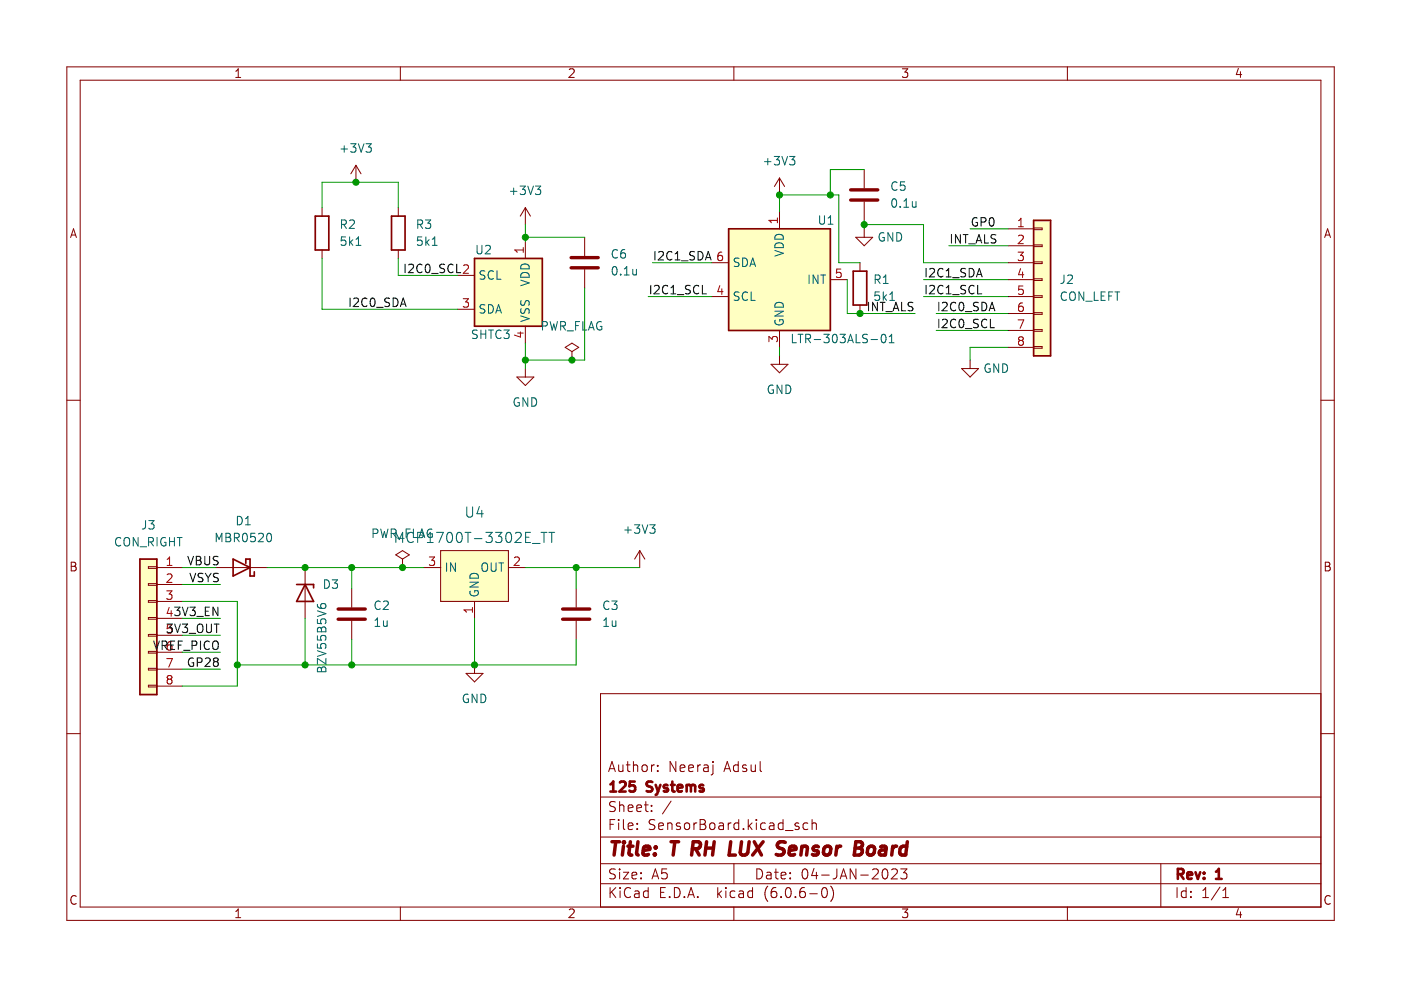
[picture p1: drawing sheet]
<svg xmlns="http://www.w3.org/2000/svg" width="210mm" height="148mm" viewBox="0 0 210 148" stroke-linecap="round" stroke-linejoin="round" font-family="sans-serif">
<path d="M0 0h210v148h-210z" fill-rule="evenodd" fill="#fff" stroke="#fff" stroke-width=".15"/>
<g fill="none" stroke="#840000" stroke-width=".15">
<path d="M10 10h190v128h-190zM12 12h186v124h-186zM35.3 11.6h.8M35.3 10.7l.4-.4v1.3M60 10v2M85.3 10.4l.2-.1h.3l.2 .1 .1 .3-.8 .9h.8M110 10v2M135.3 10.3h.8l-.5 .5 .4 .1v.6l-.2 .1h-.4l-.1-.1M160 10v2M185.6 10.3l-.3 .9h.8M185.9 10.7v.9M10.6 35.6l.4-1.3 .5 1.3"/>
<path d="M10.7 35.2h.6M48.3 31.1v1.3M48.3 37.5v1.3M53.4 24.8l-.8 1.3M53.4 24.8v2.5M53.4 24.8l.7 1.3M59.7 31.1v1.3M59.7 37.5v1.3M78.7 31.1v2.6M78.7 36.2v2.6M78.7 31.1l-.7 1.3M78.7 31.1l.8 1.3"/>
<path d="M87.6 35.6v2.8M106.7 39.4h2.5M116.8 26.7l-.7 1.3M116.8 26.7v2.5M116.8 31.8v2.5M116.8 26.7l.8 1.3M128.3 35.6h2.5l-1.3 1.3zM128.9 39.4v1.3M129.5 25.4v2.8M129.5 30.2v2.8M129.5 34.3v1.3M151.1 39.4h3.8"/>
<path d="M151.1 34.3h3.8M151.1 36.9h3.8M154.9 34.2h1.3v.2h-1.3zM154.9 36.7h1.3v.3h-1.3zM154.9 39.3h1.3v.2h-1.3zM198.6 35.6l.4-1.3 .4 1.3M198.7 35.2h.6M68.6 41.3h2.5M68.6 46.4h2.5M77.5 56.5h2.5l-1.3 1.3zM78.7 48.9v2.6M78.7 55.3v1.2"/>
<path d="M84.7 52.1l1-.6 1 .6-1 .6zM85.7 54h.1M85.7 52.7v1.3M87.6 40.4v2.8M106.7 44.5h2.5M115.6 54.6h2.5l-1.3 1.3zM116.8 49.6v2.5M116.8 53.4v1.2M124.5 41.9h2.5M128.9 45.7v1.3M144.1 55.3h2.6l-1.3 1.2zM145.4 54v1.3"/>
<path d="M151.1 44.5h3.8M151.1 41.9h3.8M151.1 47h3.8M151.1 49.6h3.8M151.1 52.1h3.8M154.9 41.8h1.3v.3h-1.3zM154.9 44.3h1.3v.3h-1.3zM154.9 46.9h1.3v.2h-1.3zM154.9 49.4h1.3v.3h-1.3zM154.9 52h1.3v.2h-1.3zM10 60h2M198 60h2"/>
<path d="M10.7 84.3h.4l.2 .1 .1 .3-.3 .2a.35 .35 0 0 1 .3 .3 .35 .35 0 0 1-.2 .4h-.5zM10.7 84.9h.4M22.2 85h1.3v.2h-1.3zM22.2 87.5h1.3v.3h-1.3zM22.2 90.1h1.3v.2h-1.3zM22.2 92.6h1.3v.3h-1.3zM22.2 95.1h1.3v.3h-1.3zM22.2 97.7h1.3v.2h-1.3zM23.5 85.1h3.8M23.5 87.6h3.8M23.5 90.2h3.8M23.5 92.7h3.8"/>
<path d="M23.5 95.3h3.8M23.5 97.8h3.8M32.4 85.1h7.6M45.7 85.1v7.6M52.7 88.3v2.8M52.7 93.1v2.8M59.3 83.2l1-.6 1.1 .6-1.1 .6zM60.3 85.1h.1M60.3 83.8v1.3M63.5 85.1h2.6M66.1 82.6h10.1v7.6h-10.1zM71.1 90.2v2.5"/>
<path d="M71.1 99.7v1.3M76.2 85.1h2.5M86.4 88.3v2.8M86.4 93.1v2.8M95.9 82.6l-.8 1.2M95.9 82.6v2.5M95.9 82.6l.8 1.2M198.7 84.3h.4l.2 .1v.3l-.2 .2a.35 .35 0 0 1 .3 .3 .35 .35 0 0 1-.2 .4h-.5zM198.7 84.9h.4M10 110h2M22.2 100.2h1.3v.3h-1.3zM22.2 102.8h1.3v.2h-1.3z"/>
<path d="M23.5 100.3h3.8M23.5 102.9h3.8M69.9 101h2.5l-1.3 1.2zM90 119.5h108M91.2 115.7l.5-1.5 .5 1.5M91.4 115.3h.7M92.7 114.7l.1 .9a.41 .41 0 0 0 .6 0M93.4 114.7v1M93.9 114.7h.5M94.1 114.2v1.3l.1 .1 .2 .1M94.9 114.8a.37 .37 0 0 1 .7 .1v.8M94.9 114.2v1.5"/>
<path d="M96.3 114.8a.41 .41 0 0 1 .4-.1 .41 .41 0 0 1 .3 .3v.4a.41 .41 0 0 1-.4 .3 .41 .41 0 0 1-.4-.3zM97.7 114.7v1M98.1 114.7l-.3 .1-.1 .2M98.6 115.6v.1M98.6 114.8v.1M101.3 114.2v1.5l-.9-1.5v1.5M101.9 115.2l.8-.1-.1-.3-.4-.1-.3 .2 .1 .7h.6M103.2 115.2l.7-.1v-.3l-.5-.1-.2 .2 .1 .7h.6M104.6 114.7v1M105 114.7l-.3 .1-.1 .2M105.5 114.8h.6l.1 .9M106.2 115.1h-.5a.29 .29 0 0 0-.3 .3 .29 .29 0 0 0 .3 .3l.5-.1"/>
<path d="M106.9 114.2v.1M106.9 114.7v1.3l-.3 .2M108.5 115.7l.5-1.5 .5 1.5M108.7 115.3h.7M110.7 114.8l-.5-.1-.3 .3v.4l.2 .2h.6M110.7 114.2v1.5M111.9 114.8l-.4-.1-.2 .2 .1 .2 .5 .2v.3h-.6M112.6 114.7l.1 .9a.41 .41 0 0 0 .5 0M113.2 114.7v1M113.9 114.2v1.3l.3 .2M198 104h-108v32M198 110h2"/>
<path d="M11.4 134.4a.52 .52 0 0 0-.6 0 .52 .52 0 0 0-.2 .6 .49 .49 0 0 0 .3 .5 .49 .49 0 0 0 .5 0M35.3 136.7l.4-.4v1.3M35.3 137.6h.8M60 136v2M85.3 136.4l.2-.1h.3l.2 .1 .1 .3-.8 .9h.8M90 132.5h108M90 129.5h108M90 125.5h108M91.4 133.1v1.5M91.4 123.6h.5M91.7 133.7l.6 .9M92.2 122.9h-.8v1.5"/>
<path d="M92.2 130.4l-.5-.1-.3 .1v.3a.71 .71 0 0 0 .7 .4l.1 .3-.1 .3h-.7M92.2 120.3l-.5-.1-.3 .1v.3a.71 .71 0 0 0 .7 .5l.1 .2-.1 .3h-.7M92.3 133.1l-.9 .8M92.7 122.9v.1M92.7 123.4v1M92.9 120.2v1.5M92.9 130.3v.1M92.9 130.8v1M92.9 120.8a.37 .37 0 0 1 .6 .1v.8M92.9 133.1v.1M92.9 133.6v1M93.4 130.8h.8l-.8 1h.8"/>
<path d="M93.4 122.9v1.3l.3 .2M94.2 121.2l.7-.1-.1-.3-.4-.1-.2 .2v.7h.6M94.2 123.9l.7-.2-.1-.2-.4-.1-.2 .2v.7h.6M94.5 133.2a.6 .6 0 0 0-.7 0 .6 .6 0 0 0-.2 .7 .56 .56 0 0 0 .3 .6 .56 .56 0 0 0 .6-.1M94.7 131.3l.7-.2v-.2l-.5-.1-.2 .2 .1 .7h.6M95.2 133.7h.5l.1 .9M95.4 121.2l.8-.1-.1-.3-.4-.1-.3 .2 .1 .7h.6M95.5 124.2v.2M95.5 123.5v.1M95.8 133.9l-.5 .1a.29 .29 0 0 0-.2 .3 .29 .29 0 0 0 .2 .3l.5-.1M96.1 131.6v.2M96.1 130.9v.1"/>
<path d="M96.6 120.7h.6M96.8 120.2v1.3l.1 .1 .3 .1M97.2 133.7l-.5-.1-.3 .3v.4l.2 .2h.6M97.2 133.1v1.5M97.7 121.6v.1M97.7 120.8v.1M97.7 131.8l.5-1.5 .5 1.5M97.9 131.4h.7M98.2 123l-.6-.1-.2 .1-.1 .3a.71 .71 0 0 0 .7 .4l.2 .3-.2 .3h-.7M98.7 123.9l.7-.2v-.2l-.5-.1-.2 .2 .1 .7h.6M99 133.8h.5M99.7 133.1h-.7v1.5h.7"/>
<path d="M99.9 130.3h-.7v.7l.2-.1h.5l.1 .2-.1 .5-.2 .2h-.3l-.2-.2M100.1 123.5a.37 .37 0 0 1 .6 .1v.8M100.1 123.4v1M100.4 134.4v.2M100.6 120.1l-1.3 2M101.1 133.1a.76 .76 0 0 1 .9 .7 .76 .76 0 0 1-.9 .8zM101.9 123.5l-.3-.1-.2 .2v.2l.5 .2v.3h-.5M102.6 134.4v.2M102.7 123.5a.41 .41 0 0 1 .4-.1 .41 .41 0 0 1 .3 .3v.4a.41 .41 0 0 1-.4 .3 .41 .41 0 0 1-.4-.3zM103.1 134.6l.5-1.5 .5 1.5M103.2 134.2h.7M104 123.4v1"/>
<path d="M104.4 123.4l-.2 .1-.2 .2M104.6 134.4v.2M104.9 122.9h.5l.3 .1v.3l-.3 .3a.4 .4 0 0 1 .4 .4 .4 .4 0 0 1-.3 .4h-.6zM104.9 123.6h.5M106.4 123.5a.41 .41 0 0 1 .4-.1 .41 .41 0 0 1 .4 .3v.4a.41 .41 0 0 1-.4 .3 .41 .41 0 0 1-.4-.3zM107.6 133.1v1.5M107.7 134l.5 .6M107.8 123.5h.6v.9M108.2 133.6l-.6 .6M108.4 123.7l-.5 .1a.29 .29 0 0 0-.2 .3 .29 .29 0 0 0 .2 .3l.5-.1M108.8 133.1v.1M108.8 133.6v1"/>
<path d="M109.2 123.4v1M109.6 123.4l-.3 .1-.1 .2M110 136v2M110 129.5v3M110.2 133.7l-.5-.1-.3 .3v.4l.2 .2h.6M110.7 123.5l-.4-.1-.3 .3v.4l.2 .2h.5M110.7 122.9v1.5M110.8 133.7h.6v.9M111.4 133.9l-.5 .1a.29 .29 0 0 0-.2 .3 .29 .29 0 0 0 .2 .3l.5-.1M111.4 124.2v.2M112.2 122.9v1.5M112.3 123.8l.4 .6"/>
<path d="M112.7 123.4l-.5 .6M112.8 133.7l-.4-.1-.3 .3v.4l.1 .2h.6M112.8 133.1v1.5M113.4 122.9v.1M113.4 123.4v1M113.4 130.3a.76 .76 0 0 1 .9 .7 .76 .76 0 0 1-.9 .8zM114.7 123.5l-.4-.1-.3 .3v.4l.2 .2h.5M114.9 130.9h.6l.1 .9M115.1 132.9a1.72 1.72 0 0 0 0 2.3M115.4 123.5h.5l.1 .9M115.6 131.1l-.5 .1a.29 .29 0 0 0-.2 .3 .29 .29 0 0 0 .2 .3l.5-.1M116 123.7l-.5 .1a.29 .29 0 0 0-.2 .3 .29 .29 0 0 0 .2 .3l.5-.1"/>
<path d="M116.1 130.8h.6M116.3 130.3v1.3l.1 .1 .3 .1M116.3 133.1a.59 .59 0 0 0-.7 .6v.6l.1 .2 .5 .1 .2-.2v-.5l-.1-.2h-.4l-.3 .2M117.1 131.3l.7-.2-.1-.2-.4-.1-.2 .2 .1 .7h.5M117.1 134.4v.2M117.4 123.5l-.5-.1-.2 .3v.4l.1 .2h.6M117.4 122.9v1.5M117.7 124.5h1.2M117.9 133.2l.3-.1a.94 .94 0 0 1 0 1.5h-.1a.91 .91 0 0 1-.2-1.4zM118.4 131.6v.2M118.4 130.9v.1M119.2 134.4v.2"/>
<path d="M119.7 123.5l-.3-.1-.2 .2v.2l.5 .2v.3h-.5M120.4 130.4l.3-.1a.94 .94 0 0 1 0 1.5h-.1a.91 .91 0 0 1-.2-1.4zM120.6 133.1a.59 .59 0 0 0-.7 .6v.6l.1 .2 .4 .1 .3-.2v-.5l-.1-.2h-.4l-.3 .2M121.1 123.5l-.4-.1-.3 .3v.4l.1 .2h.6M121.4 134h1.1M121.7 123.5a.37 .37 0 0 1 .7 .1v.8M121.7 122.9v1.5M122 130.2l-.3 1.1h.9M122.4 130.8v1M123.2 131.2h1.1M123.3 133.2l.4-.1a.94 .94 0 0 1 0 1.5h-.2a.91 .91 0 0 1-.2-1.4zM124.5 132.9a1.72 1.72 0 0 1 0 2.3"/>
<path d="M125.4 130.3v1.1a.48 .48 0 0 1-.5 .4M125.9 131.8l.5-1.5 .5 1.5M126.1 131.4h.7M128.3 130.3v1.5l-.9-1.5v1.5M129 131.2h1.2M130.8 130.4l.2-.1 .5 .1a.41 .41 0 0 1 .1 .5l-.9 .9h1M132.4 130.4l.3-.1a.94 .94 0 0 1 0 1.5h-.1a.91 .91 0 0 1-.2-1.4zM133.7 130.4l.2-.1 .5 .1a.41 .41 0 0 1 0 .5l-.8 .9h.9M135 130.3h.9l-.5 .6a.41 .41 0 0 1 .5 .2v.4l-.1 .2-.6 .1-.2-.2M135.3 136.3h.8l-.5 .5 .4 .1v.6l-.2 .1h-.4l-.1-.1M160 136v2M174 129.5v6.5"/>
<path d="M176.4 133.1v1.5M177.8 133.7l-.4-.1-.3 .3v.4l.1 .2h.6M177.8 133.1v1.5M178.5 134.4v.2M178.5 133.7v.1M180.3 134.6h.8M180.3 133.5l.4-.4v1.5M182.9 133l-1.3 1.9M183.3 134.6h.8M183.3 133.5l.4-.4v1.5M185.6 136.2l-.3 1h.8M185.9 136.7v.9"/>
<path d="M199.4 134.4a.52 .52 0 0 0-.6 0 .52 .52 0 0 0-.2 .6 .49 .49 0 0 0 .2 .5 .49 .49 0 0 0 .6 0"/>
</g>
<g fill="none" stroke="#840000" stroke-width=".39">
<path d="M91.5 118.7h.9M91.5 117.6l.4-.4v1.5M92.9 117.3l.2-.1 .5 .1a.41 .41 0 0 1 .1 .5l-.8 .9h.9M95.1 117.2h-.7v.7l.2-.1h.5l.1 .3-.1 .5-.2 .1h-.3l-.2-.1M97.8 117.3l-.6-.1-.2 .1-.1 .3a.71 .71 0 0 0 .7 .5l.2 .2-.2 .3h-.7M98.3 117.7l.3 1M98.6 118.7l-.1 .4-.2 .1M99 117.7l-.4 1M100.1 117.8l-.4-.1-.2 .2 .1 .2 .5 .2v.3h-.6M100.6 117.7h.5M100.8 117.2v1.3v.1l.3 .1M101.6 118.2l.7-.1-.1-.3-.4-.1-.2 .2v.7h.6"/>
<path d="M102.9 117.8a.37 .37 0 0 1 .7 .1M102.9 117.7v1M103.6 117.9l.2-.2 .3 .1 .1 .9M103.6 117.9v.8M105.4 117.8l-.3-.1-.3 .2 .1 .2 .5 .2v.3h-.6M176.6 131.1h.5a.41 .41 0 0 0 .3-.4 .41 .41 0 0 0-.3-.4h-.5v1.5M176.9 131.1l.5 .7M178 131.3l.7-.2-.1-.2-.4-.1-.2 .2 .1 .7h.5M179.2 130.8l.4 1 .3-1M180.5 131.6v.2M180.5 130.9v.1M182.3 131.8h.8"/>
<path d="M182.3 130.7l.4-.4v1.5"/>
</g>
<g fill="none" stroke="#840000" stroke-width=".52">
<path d="M91.7 126.2h1.2M92.3 126.2l-.3 2M93.5 126.9l-.2 1.3M93.5 126.2v.2M93.5 126.2l-.1 .1 .1 .1M93.5 126.2l.1 .1-.1 .1M94.1 126.9h.8M94.5 126.2l-.2 1.7v.2l.4 .1M95.6 126.2l-.2 1.7 .3 .3M96.4 127.6l1-.2-.1-.4-.5-.1-.3 .3-.1 .7v.2l.2 .1 .6-.1M98.2 128v.1l-.1 .1M98.2 128l-.1 .1v.1"/>
<path d="M98.2 128l-.1 .2M98.3 127v.2M98.3 127l.1 .1-.1 .1M98.3 127l-.1 .1 .1 .1M100.6 126.2h1.1M101.2 126.2l-.3 2M103.8 127.3h.7a.55 .55 0 0 0 .5-.5 .55 .55 0 0 0-.3-.6h-.8l-.2 2M104.3 127.3l.5 .9M105.8 127.2h1.1M105.9 126.2l-.2 2M107.1 126.2l-.3 2M109.5 126.2l-.2 2h.9"/>
<path d="M111.2 126.2l-.3 1.6 .2 .3a.66 .66 0 0 0 1-.3l.2-1.6M113.1 126.2l1 2M114.4 126.2l-1.6 2M117.7 126.3a.85 .85 0 0 0-1.1 .1 .45 .45 0 0 0 .2 .8l.4 .1a.49 .49 0 0 1 .3 .5 .49 .49 0 0 1-.4 .4l-.8-.1M118.3 127.6l1-.2-.1-.4-.1-.1-.6 .1-.2 .9 .2 .3 .6-.1M120.2 127.1a.49 .49 0 0 1 .8 .1l-.1 1M120.2 126.9l-.2 1.3M122.7 127a.49 .49 0 0 0-.8 .3v.2l.5 .1 .3 .2-.2 .3-.2 .1-.5-.1M123.6 127.1a.52 .52 0 0 1 .5-.2 .52 .52 0 0 1 .4 .4v.5a.55 .55 0 0 1-.6 .4 .55 .55 0 0 1-.5-.4zM125.4 126.9l-.1 1.3M126 126.9a.59 .59 0 0 0-.6 .4M128.2 127.2h.6"/>
<path d="M128.3 126.2h.7a.49 .49 0 0 1 .3 .5 .49 .49 0 0 1-.5 .5l.3 .1a.58 .58 0 0 1-.3 .9h-.8zM130.2 127.1a.52 .52 0 0 1 .5-.2 .52 .52 0 0 1 .4 .4l-.1 .5a.55 .55 0 0 1-.5 .4 .55 .55 0 0 1-.5-.4zM132 127l.2-.1 .6 .1v.2l-.1 1M132.8 127.4l-.7 .1a.4 .4 0 0 0-.3 .3 .4 .4 0 0 0 .2 .4l.7-.1M133.8 126.9l-.1 1.3M134.4 126.9a.59 .59 0 0 0-.6 .4M135.9 127a.66 .66 0 0 0-1 .3l-.1 .5 .2 .3 .2 .1 .6-.1M136 126.2l-.2 2"/>
</g>
<path d="M47.3 32.4h2v5.1h-2zM58.7 32.4h2v5.1h-2zM71.1 38.8h10.2v10.1h-10.2zM109.2 34.3h15.3v15.3h-15.3zM154.9 33h2.6v20.4h-2.6zM127.9 40.7h2v5h-2zM21 83.8h2.5v20.4h-2.5zM34.9 83.8l2.6 1.3-2.6 1.3zM36.8 84.5v-.7h.7v2.6h.6v-.7M44.5 87.6h2.5v.6M45.7 87.6l1.3 2.6h-2.5z" fill="none" stroke="#840000" stroke-width=".25"/>
<g fill="none" stroke="#006464" stroke-width=".15">
<path d="M51.1 22.3h1M51.2 33.6h.6l.1-.2v-.3l-.2-.1h-.5v1.3M51.5 33.6l.4 .7M51.6 21.9v.9M51.8 35.5h-.6l-.1 .6 .2-.1 .4 .1 .2 .1-.1 .5-.2 .1-.5-.1M52.4 33.1l.5-.1 .2 .1v.2l-.8 1h.8M52.4 35.5v1.3M52.5 36.3l.4 .5M52.6 21.6h.8l-.5 .4 .4 .2v.5l-.2 .1h-.4l-.1-.1M52.9 35.9l-.5 .5M53.4 36.8h.7M53.4 35.9l.3-.4v1.3"/>
<path d="M53.7 21.6l.4 1.2 .5-1.2M54.9 21.6h.7l-.4 .4 .4 .2v.5l-.2 .1h-.4l-.1-.1M62.6 33.6h.6l.1-.2v-.3l-.2-.1h-.5v1.3M62.9 33.6l.4 .7M63.2 35.5h-.6v.6l.1-.1 .5 .1 .1 .1-.1 .5-.2 .1-.4-.1M63.8 33h.8l-.5 .5 .4 .1v.5l-.2 .2h-.3l-.2-.2M63.8 35.5v1.3M64 36.3l.3 .5M64.3 35.9l-.5 .5M64.8 36.8h.7M64.8 35.9l.4-.4v1.3M71.5 36.8v1l.3 .3 .3-.1 .1-.2v-1"/>
<path d="M72.8 36.9l.5-.1 .1 .1 .1 .3-.8 .9h.8M76.5 28.7h1M77 28.2v1M78 27.9h.7l-.4 .5 .4 .1v.6l-.2 .1h-.4l-.1-.1M78.2 39.7a.66 .66 0 0 1 .8-.1 .66 .66 0 0 1 .3 .7h-1.2v-.3zM79.1 27.9l.4 1.3 .5-1.3M80.3 27.9h.7l-.4 .5 .4 .1v.6l-.2 .1h-.4l-.1-.1M92.6 37.5a.51 .51 0 0 0-.7 0 .51 .51 0 0 0-.1 .7 .48 .48 0 0 0 .2 .4 .48 .48 0 0 0 .6 0M93.6 37.4a.5 .5 0 0 0-.6 .6v.5l.2 .1 .3 .1 .2-.1 .1-.4-.2-.2-.3-.1-.3 .3M110.8 38.8l-.5-.1-.2 .1v.4l.6 .2 .1 .3-.3 .3-.5-.1M111.3 38.7a.64 .64 0 0 1 .8 .6 .64 .64 0 0 1-.8 .7zM112.4 40l.4-1.3 .5 1.3"/>
<path d="M112.5 39.6h.6M114.6 24.2h1M115.1 23.8v.9M116.1 23.5h.7l-.4 .4 .4 .2v.5l-.2 .1h-.4l-.1-.1M116.1 37.6l1.3 .4-1.3 .4M116.3 36.5a.66 .66 0 0 1 .8 0 .66 .66 0 0 1 .3 .6h-1.3v-.3zM116.3 35.3a.66 .66 0 0 1 .8-.1 .66 .66 0 0 1 .3 .7h-1.3v-.3zM117.2 23.5l.4 1.2 .5-1.2M118.4 23.5h.7l-.4 .4 .4 .2v.5l-.2 .1h-.4l-.1-.1M122.9 32.3v1.1l.2 .2h.2l.3-.2v-1.1M124.1 33.6h.8M124.1 32.7l.4-.4v1.3"/>
<path d="M132.5 34.9a.62 .62 0 0 0-.8 .5 .62 .62 0 0 0 .5 .8l.4-.2v-.4h-.3M133.8 29.9l.2-.1a.69 .69 0 0 1 .5 .5 .69 .69 0 0 1-.3 .7l-.1 .1a.69 .69 0 0 1-.3-1.2zM133.8 34.9v1.3l-.7-1.3v1.3M134.4 34.9a.64 .64 0 0 1 .8 .6 .64 .64 0 0 1-.8 .7zM134.5 27.4a.51 .51 0 0 0-.7 0 .51 .51 0 0 0-.1 .6 .48 .48 0 0 0 .2 .5 .48 .48 0 0 0 .6-.1M134.9 31v.1M135.5 31.1h.7M135.5 30.2l.3-.4v1.3M135.6 27.3h-.6l-.1 .6 .2-.1h.4l.2 .2-.1 .4-.2 .1-.5-.1M136.8 30.2v.8l.3 .1 .2-.1M137.3 30.2v.9M71.5 49.6l-.4-.1-.2 .1v.4l.5 .2 .1 .3-.2 .3-.5-.1"/>
<path d="M72.1 49.5v1.3M72.1 50.1h.7M72.7 45.7h-.5l-.2 .1v.4l.6 .2 .1 .3-.3 .3-.4-.1M72.7 40.7l-.5-.1-.2 .1v.4l.6 .2 .1 .3-.3 .3-.4-.1M72.8 49.5v1.3M73.2 45.7a.64 .64 0 0 1 .8 .6 .64 .64 0 0 1-.8 .7zM73.2 49.5h.8M73.6 49.5v1.3M74 40.7a.51 .51 0 0 0-.7 0 .51 .51 0 0 0-.1 .6 .48 .48 0 0 0 .2 .5 .48 .48 0 0 0 .6 0M74.3 47l.4-1.3 .5 1.3M74.4 46.6h.6M74.5 40.6v1.3h.6"/>
<path d="M75.1 49.6a.51 .51 0 0 0-.6 0 .51 .51 0 0 0-.2 .6 .48 .48 0 0 0 .3 .5 .48 .48 0 0 0 .5-.1M75.5 49.5h.8l-.4 .5 .4 .1v.5l-.2 .2h-.4l-.2-.2M77.8 59.7a.62 .62 0 0 0-.8 .5 .62 .62 0 0 0 .5 .7l.3-.1v-.4h-.2M78.1 42l1.2 .4-1.2 .4M78.1 47.4l1.2 .4-1.2 .4M78.1 45.1v.4l.1 .2h.3l.3-.5 .3-.1 .2 .2v.5M78.1 46.3v.5l.2 .2 .3-.1 .2-.6h.4l.1 .2v.5M78.2 41a.66 .66 0 0 1 .8-.1 .66 .66 0 0 1 .3 .7h-1.2v-.3zM79.1 59.6v1.3l-.7-1.3v1.3M79.7 59.6a.64 .64 0 0 1 .7 .7 .64 .64 0 0 1-.7 .6zM81.3 48.9l.6-.1 .1-.2v-.3l-.2-.1h-.5v1.3M82.5 48.2l.3 1.3 .2-.9 .3 .9 .3-1.3"/>
<path d="M84 48.9l.6-.1 .2-.2-.1-.3-.2-.1h-.5v1.3M84.3 48.9l.5 .6M85 49.6h1M86.3 48.8h.4M86.9 48.2h-.6v1.3M87.4 48.2v1.3h.6M88.2 49.5l.4-1.3 .5 1.3M88.3 49.1h.6M90.1 48.3a.62 .62 0 0 0-.7 .4 .62 .62 0 0 0 .4 .8l.4-.1v-.5h-.2M91.9 40.1l.2-.1a.69 .69 0 0 1 .5 .5 .69 .69 0 0 1-.3 .7h-.1a.69 .69 0 0 1-.3-1.1zM93 41.1v.1M93.6 41.2h.7"/>
<path d="M93.6 40.3l.3-.3v1.2M94.9 40.4v.8h.3l.2-.1M95.4 40.4v.8M110.8 43.8h-.5l-.2 .1v.4l.6 .2 .1 .3-.3 .2h-.5M112 43.9a.51 .51 0 0 0-.6 0 .51 .51 0 0 0-.1 .6 .48 .48 0 0 0 .2 .5 .48 .48 0 0 0 .5-.1M112.6 43.8v1.2h.6M115.9 57.8a.62 .62 0 0 0-.8 .5 .62 .62 0 0 0 .5 .7l.3-.1v-.4h-.2M116.1 46.7h1.3l-1.3 .7h1.3M116.2 48a.62 .62 0 0 0 .5 .8 .62 .62 0 0 0 .7-.5l-.1-.4h-.4v.3M116.3 45.5a.66 .66 0 0 1 .8-.1 .66 .66 0 0 1 .3 .7h-1.3v-.3zM117.2 57.7v1.3l-.7-1.3v1.3M117.8 57.7a.64 .64 0 0 1 .7 .7 .64 .64 0 0 1-.7 .6z"/>
<path d="M118.8 50.1v1.3h.6M119.6 50.1h.7M120 50.1v1.3M120.8 50.8l.6-.1 .1-.2-.1-.3-.1-.1h-.5v1.3M121.1 50.8l.4 .6M121.3 41.2v1.3M122 50.9h1M122.6 41.2v1.3l-.7-1.3v1.3M123 41.2h.8M123.4 41.2v1.3M123.5 50.1h.8l-.4 .5 .3 .1v.6l-.2 .1h-.3l-.2-.1M124.9 50.2l.2-.1a.69 .69 0 0 1 .5 .6 .69 .69 0 0 1-.3 .6l-.1 .1a.69 .69 0 0 1-.3-1.2z"/>
<path d="M125.9 50.1h.8l-.4 .5 .3 .1v.6l-.1 .1h-.4l-.2-.1M127.1 51.4l.4-1.3 .4 1.3M127.2 51h.6M128.3 50.1v1.3h.6M130 50.2l-.5-.1-.1 .1v.4l.5 .3 .1 .3-.2 .2-.5-.1M130.6 50.9h.9M131.2 41.9l.6-.1 .1-.1v-.3l-.2-.2h-.5v1.3M131.5 41.9l.4 .6M131.8 43.8h-.6l-.1 .6 .2-.1h.4l.2 .2-.1 .4-.2 .1-.5-.1M132.2 50.2l.2-.1a.69 .69 0 0 1 .5 .6 .69 .69 0 0 1-.3 .6l-.1 .1a.69 .69 0 0 1-.3-1.2zM132.4 42.5h.7M132.4 41.6l.4-.4v1.3"/>
<path d="M132.4 43.8v1.2M132.5 44.6l.4 .4M132.9 44.2l-.5 .5M133.3 51.4h.7M133.3 50.5l.4-.4v1.3M133.4 45h.7M133.4 44.1l.3-.3v1.2M148.4 54.6a.62 .62 0 0 0-.8 .5 .62 .62 0 0 0 .5 .7l.3-.1v-.4h-.2M149.7 54.6v1.2l-.7-1.2v1.2M150.3 54.6a.64 .64 0 0 1 .7 .6 .64 .64 0 0 1-.7 .6zM159.5 41.2v.9a.41 .41 0 0 1-.5 .4M159.9 43.9a.51 .51 0 0 0-.7 0 .51 .51 0 0 0-.1 .6 .48 .48 0 0 0 .2 .5 .48 .48 0 0 0 .6-.1"/>
<path d="M160 41.4l.5-.2 .2 .2 .1 .2-.8 .9h.8M160.4 44a.43 .43 0 0 1 .5-.2 .43 .43 0 0 1 .3 .4v.4a.42 .42 0 0 1-.4 .5 .42 .42 0 0 1-.5-.5zM162.5 43.8v1.2l-.8-1.2v1.2M162.8 45.2h.9M164 43.8v1.2h.6M165.1 44.4h.4M165.7 43.8h-.6v1.2h.6M166.2 44.4h.4M166.8 43.8h-.6v1.2M167.1 43.8h.7M167.5 43.8v1.2M21.8 78.1v.9a.41 .41 0 0 1-.5 .3"/>
<path d="M22.3 78.1h.8l-.4 .4 .3 .2v.5l-.2 .1h-.3l-.2-.1M33.9 80h.4l.2 .1v.2l-.2 .3a.34 .34 0 0 1 .3 .3 .34 .34 0 0 1-.2 .3h-.5zM35.6 77.4a.64 .64 0 0 1 .7 .7 .64 .64 0 0 1-.7 .6zM36.8 78.7h.7M36.8 77.8l.4-.4v1.3M38.2 80h-.6v.6l.1-.2 .5 .1 .1 .2-.1 .4-.2 .1-.4-.1M55.9 80l.6-.1 .1-.1v-.3l-.2-.2h-.5v1.3M57.1 79.3l.3 1.3 .2-.9 .3 .9 .3-1.3M58.6 80l.6-.1 .2-.1-.1-.3-.2-.2h-.5v1.3M58.9 80l.5 .6M60.9 79.9h.4M61.5 79.3h-.6v1.3"/>
<path d="M62 80a.61 .61 0 0 0-.8 0 .61 .61 0 0 0-.2 .7 .57 .57 0 0 0 .3 .6 .57 .57 0 0 0 .7-.1M62 79.3v1.3h.6M64.7 79.4a.62 .62 0 0 0-.7 .4 .62 .62 0 0 0 .4 .8l.4-.1v-.4h-.2M65.4 79.8h1l-.6 1.5M67.1 80a.36 .36 0 0 1 .4-.2 .36 .36 0 0 1 .3 .3 .79 .79 0 0 1-.5 1.2 .93 .93 0 0 1-.2-1.3zM68.6 79.9a.36 .36 0 0 1 .6 .2 .79 .79 0 0 1-.4 1.2 1.01 1.01 0 0 1-.2-1.4zM69.7 79.8h.9M70 76v1.3l.3 .2h.2l.3-.2v-1.3M70.1 79.8v1.5M71.9 75.9l-.4 1.1h.9M72.2 76.5v1M72.8 79.8h1l-.5 .6a.41 .41 0 0 1 .5 .3v.4l-.2 .2h-.5l-.3-.1"/>
<path d="M74.3 79.8h.9l-.5 .6a.41 .41 0 0 1 .5 .3v.4l-.1 .2h-.6l-.2-.1M76 79.9a.36 .36 0 0 1 .6 .2 .79 .79 0 0 1-.4 1.2 1.01 1.01 0 0 1-.2-1.4zM77.3 80l.2-.2 .5 .1a.41 .41 0 0 1 .1 .6l-.9 .8h.9M79.5 79.8h-.7v1.5h.7M81.1 79.8h.9M81.5 79.8v1.5M82.3 79.8h.8M82.7 79.8v1.5M93.7 79.5h.9M94.1 79v1M95.1 78.7h.8l-.4 .5 .3 .1v.5l-.2 .2h-.3l-.2-.2M96.3 78.7l.4 1.3 .4-1.3"/>
<path d="M97.4 78.7h.8l-.4 .5 .3 .1v.5l-.2 .2h-.3l-.2-.2M18.1 80.7a.51 .51 0 0 0-.6 0 .51 .51 0 0 0-.2 .6 .48 .48 0 0 0 .3 .5 .48 .48 0 0 0 .5-.1M18.6 80.8a.43 .43 0 0 1 .5-.2 .43 .43 0 0 1 .3 .4v.4a.42 .42 0 0 1-.4 .5 .42 .42 0 0 1-.4-.5zM20.7 80.6v1.3l-.7-1.3v1.3M21 82h1M22.3 81.3l.6-.1 .1-.2-.1-.3-.1-.1h-.5v1.3M22.6 81.3l.4 .6M23.5 80.6v1.3M24.8 80.7a.62 .62 0 0 0-.7 .4 .62 .62 0 0 0 .4 .8l.4-.2v-.4h-.3M25.4 80.6v1.3M25.4 81.2h.7M26.1 80.6v1.3"/>
<path d="M26.6 80.6h.7M26.9 80.6v1.3M32.4 81.2v-1.2l.4 .9 .5-.9v1.2M33.9 80.6h.4M35.1 80.6h.6l.2-.2-.1-.3-.2-.1h-.5v1.2M35.4 80.6l.5 .6M36.5 80.1l.1-.1a.69 .69 0 0 1 .5 .5 .69 .69 0 0 1-.2 .7h-.1a.69 .69 0 0 1-.3-1.1zM38.8 80.1l.4-.1 .2 .1 .1 .2-.8 .9h.8M40.1 80.1l.2-.1a.69 .69 0 0 1 .5 .5 .69 .69 0 0 1-.3 .7h-.1a.69 .69 0 0 1-.3-1.1zM47.6 92.9v.6h.6l-.1-.2v-.4l.2-.1 .4 .1 .1 .1-.1 .5M47.6 90.6a.5 .5 0 0 0 .5 .6h.5l.2-.1v-.4l-.1-.1-.4-.1-.2 .1v.4l.2 .2M47.6 95.3v.6l.6 .1-.1-.2v-.4l.2-.1h.4l.1 .2-.1 .5"/>
<path d="M47.6 96.6v.6h.6l-.1-.2v-.4l.2-.1 .4 .1 .1 .1-.1 .5M47.6 97.6l1.2 .4-1.2 .4M47.6 91.6l1.2 .4-1.2 .4M47.7 94.1h.2l.3 .2a.34 .34 0 0 1 .3-.3 .34 .34 0 0 1 .3 .3v.4h-1.2v-.4zM48.2 94.3v.4M48.7 86.9a.64 .64 0 0 1 .7 .7 .64 .64 0 0 1-.7 .6zM48.8 98.7v.9l-1.2-.9v.9M49.8 86.9h.8l-.4 .5 .3 .2v.5l-.2 .1h-.3l-.2-.1M56.2 93.9h.7M56.2 93l.4-.3v1.2M57 90.2a.51 .51 0 0 0-.6 0 .51 .51 0 0 0-.2 .6 .48 .48 0 0 0 .3 .5 .48 .48 0 0 0 .5 0M57.5 90.2l.5-.1 .1 .1 .1 .3-.8 .9h.8"/>
<path d="M57.5 93.1v.8h.3l.2-.1M58 93.1v.8M59.3 81.3v-1.5l.5 1.1 .6-1.1v1.5M59.6 80.7h1M62.6 80.6h.6a.41 .41 0 0 0 .3-.4 .41 .41 0 0 0-.3-.4h-.6v1.5M62.8 80.6l.4-1.3 .5 1.3M62.9 80.2h.6M64.1 81.3h.8M64.1 80.3l.4-.5v1.5M66.9 84.4v1.3M68.3 84.4v1.3l-.8-1.3v1.3M70.4 87.3h1.3l-1.3 .7h1.3"/>
<path d="M70.5 88.6a.62 .62 0 0 0 .4 .8 .62 .62 0 0 0 .8-.5l-.1-.3h-.4v.2M70.6 86.1a.66 .66 0 0 1 .8-.1 .66 .66 0 0 1 .3 .7h-1.3v-.3zM71.1 80.8h1.2M72.3 84.6a.43 .43 0 0 1 .5-.2 .43 .43 0 0 1 .3 .4v.5a.42 .42 0 0 1-.4 .4 .42 .42 0 0 1-.5-.4zM73.6 84.4v1l.3 .3h.2l.3-.3v-1M74.8 84.4h.7M75.1 84.4v1.3M78.8 80.6h.5M79.8 81.5h1.2M90.5 93.9h.7M90.5 93l.4-.3v1.2M91.3 90.2a.51 .51 0 0 0-.6 0 .51 .51 0 0 0-.2 .6 .48 .48 0 0 0 .2 .5 .48 .48 0 0 0 .6 0"/>
<path d="M91.7 90.1h.8l-.4 .5 .3 .1v.6l-.1 .1h-.4l-.2-.1M91.8 93.1v.8h.3l.2-.1M92.3 93.1v.8M47.7 100.1h.2l.3 .2a.34 .34 0 0 1 .3-.3 .34 .34 0 0 1 .3 .2v.5h-1.2v-.4zM48.2 100.3v.4M70.2 104.2a.62 .62 0 0 0-.8 .4 .62 .62 0 0 0 .5 .8l.3-.2v-.4h-.2M71.5 104.1v1.3l-.7-1.3v1.3M72.1 104.1a.64 .64 0 0 1 .7 .6 .64 .64 0 0 1-.7 .7z"/>
</g>
<g fill="#ffffc2" stroke="#ffffc2" stroke-width=".25">
<path d="M21 83.8h2.5v20.4h-2.5z" fill-rule="evenodd"/>
<path d="M109.2 34.3h15.3v15.3h-15.3z" fill-rule="evenodd"/>
<path d="M154.9 33h2.6v20.4h-2.6z" fill-rule="evenodd"/>
<path d="M71.1 38.8h10.2v10.1h-10.2z" fill-rule="evenodd"/>
</g>
<g fill="none" stroke="#a90000" stroke-width=".15">
<path d="M69.5 39.8l.5-.1 .2 .1v.3l-.8 .9h.8M78.4 37.1v.8M78.4 37.5h-1.2l.3 .4M108.2 37.8a.5 .5 0 0 0-.6 .6v.4l.1 .2 .4 .1 .2-.1v-.5l-.1-.1-.4-.1-.2 .2M116.5 32.7v.7M116.5 33h-1.2l.3 .4M152.6 37.8h.8l-.4 .5 .3 .1v.6l-.1 .1h-.4l-.2-.1M152.7 34h.7M152.7 33.1l.3-.4v1.3M152.7 35.4l.5-.1 .1 .1 .1 .2-.8 .9h.8M69.4 44.8h.8l-.4 .5 .4 .1v.5l-.2 .2h-.4l-.2-.2M77.6 49.9h.8"/>
<path d="M78 49.8v.7l-.9-.3M107.9 42.8l-.3 .9h.8M108.2 43.3v.9M115.3 51.2v-.7l.4 .4 .2-.4h.5l.1 .2v.4l-.1 .1M126 40.3h-.6v.7l.1-.2 .5 .1 .1 .2-.1 .4-.1 .1-.5-.1M152.6 48h.9l-.6 1.2M152.9 51l-.2-.2 .2-.3h.3l.2 .2-.2 .3M152.9 51l-.2 .3v.2l.2 .3h.3l.2-.3-.1-.3-.1-.2M152.9 51h.3M153 40.3l-.3 .9h.8M153.3 45.4a.5 .5 0 0 0-.6 .6v.5l.1 .1 .4 .1 .1-.1 .1-.4-.1-.2-.4-.1-.2 .3M153.3 40.8v.8"/>
<path d="M153.3 42.9h-.6v.6l.1-.1h.5l.1 .2-.1 .4-.1 .2-.5-.2M25 88.6h.8l-.4 .5 .3 .1v.5l-.2 .2h-.3l-.2-.2M25 98.8h.8l-.5 1.2M25.1 84.8h.7M25.1 83.9l.3-.4v1.3M25.1 86.2l.4-.1 .2 .1 .1 .2-.8 .9h.8M25.4 91.1l-.3 .9h.7M25.7 96.2a.5 .5 0 0 0-.6 .6v.4l.1 .2 .3 .1 .2-.1 .1-.5-.1-.1-.4-.1-.2 .2M25.7 91.6v.8M25.7 93.7h-.6v.6l.1-.1h.5l.1 .2-.1 .4-.2 .1-.4-.1M64.4 83.5h.7l-.4 .5 .4 .1v.6l-.2 .1h-.4l-.1-.1M70.8 91.1v.7"/>
<path d="M70.8 91.5h-1.3l.4 .3M77.1 83.6l.5-.1 .2 .1v.3l-.7 .9h.7M25.3 101.8l-.2-.2 .2-.3 .4 .1 .1 .1-.3 .3M25.3 101.8l-.2 .3v.2l.2 .3h.2l.3-.3v-.2l-.3-.3M25.3 101.8h.2"/>
</g>
<path d="M85.6 38.6h4.1M127.5 30h4.1M127.5 28.5h4.1M85.6 40.2h4.1M50.7 92.9h4M50.7 91.3h4M84.3 92.9h4.1M84.3 91.3h4.1" fill="none" stroke="#840000" stroke-width=".51"/>
<path d="M66.1 82.6h10.1v7.6h-10.1z" fill-rule="evenodd" fill="#ffffc2" stroke="#ffffc2" stroke-width=".15"/>
<g fill="none" stroke="#0f0f0f" stroke-width=".16">
<path d="M60.7 39.6v1.3M61.3 39.7l.4-.1 .2 .1 .1 .3-.8 .9h.8M63.3 39.7a.51 .51 0 0 0-.7 0 .51 .51 0 0 0-.1 .6 .48 .48 0 0 0 .2 .5 .48 .48 0 0 0 .6 0M63.9 39.7l.1-.1a.69 .69 0 0 1 .5 .5 .69 .69 0 0 1-.2 .7l-.1 .1a.69 .69 0 0 1-.3-1.2zM66.6 39.7l-.4-.1-.2 .1v.4l.5 .2 .1 .3-.2 .3-.5-.1M67.9 39.7a.51 .51 0 0 0-.6 0 .51 .51 0 0 0-.2 .6 .48 .48 0 0 0 .3 .5 .48 .48 0 0 0 .5 0M68.5 39.6v1.3h.6M98.2 37.7v1.3M98.7 37.8l.5-.1 .2 .1v.3l-.7 .9h.7M100.7 37.8a.51 .51 0 0 0-.6 0 .51 .51 0 0 0-.2 .6 .48 .48 0 0 0 .3 .5 .48 .48 0 0 0 .5 0M101.2 39h.7M101.2 38.1l.4-.4v1.3"/>
<path d="M102.2 39.1h.9M104.1 37.8l-.5-.1-.2 .1v.4l.6 .2 .1 .3-.2 .3-.5-.1M104.6 37.7a.64 .64 0 0 1 .8 .6 .64 .64 0 0 1-.8 .7zM105.7 39l.5-1.3 .4 1.3M105.9 38.6h.6M142.6 35.2v1.2M143.9 35.2v1.2l-.7-1.2v1.2M144.4 35.2h.7M144.7 35.2v1.2M145.2 36.6h1M146.3 36.4l.4-1.2 .5 1.2M146.4 36.1h.6"/>
<path d="M146.5 32.7a.62 .62 0 0 0-.8 .4 .62 .62 0 0 0 .5 .8l.3-.1v-.4h-.2M147.1 33.3l.6-.1 .1-.1-.1-.3-.2-.2h-.4v1.3M147.6 35.2v1.2h.6M148.4 32.8l.2-.2a.69 .69 0 0 1 .5 .6 .69 .69 0 0 1-.3 .6l-.1 .1a.69 .69 0 0 1-.3-1.1zM149.3 35.2h-.5l-.2 .1v.4l.5 .2 .2 .3-.3 .2h-.5M52.5 44.7v1.3M53 44.8l.5-.1 .2 .1v.3l-.8 .9h.8M55 44.8a.51 .51 0 0 0-.6 0 .51 .51 0 0 0-.2 .6 .48 .48 0 0 0 .3 .5 .48 .48 0 0 0 .5-.1M55.6 44.8l.2-.1a.69 .69 0 0 1 .5 .5 .69 .69 0 0 1-.3 .7l-.1 .1a.69 .69 0 0 1-.3-1.2zM56.5 46.1h.9M58.4 44.8l-.5-.1-.2 .1v.4l.6 .2 .1 .3-.3 .3-.4-.1M58.9 44.7a.64 .64 0 0 1 .8 .6 .64 .64 0 0 1-.8 .7z"/>
<path d="M60 46l.4-1.3 .5 1.3M60.1 45.6h.6M64.7 41h1M97.5 42.8v1.3M98.1 42.9l.5-.1 .2 .1v.3l-.8 .9h.8M100.1 42.9a.51 .51 0 0 0-.6 0 .51 .51 0 0 0-.2 .6 .48 .48 0 0 0 .2 .5 .48 .48 0 0 0 .6-.1M100.6 44.1h.7M100.6 43.2l.3-.4v1.3M101.5 44.2h1M103.5 42.9l-.5-.1-.2 .1v.4l.5 .2 .2 .3-.3 .3-.5-.1M104.7 42.9a.51 .51 0 0 0-.6 0 .51 .51 0 0 0-.1 .6 .48 .48 0 0 0 .2 .5 .48 .48 0 0 0 .5-.1M105.3 42.8v1.3h.6"/>
<path d="M130.2 45.3v1.3M131.5 45.3v1.3l-.7-1.3v1.3M131.9 45.3h.8M132.3 45.3v1.3M132.8 46.7h1M133.9 46.6l.4-1.3 .4 1.3M134 46.2h.6M135.1 45.3v1.3h.6M136.8 45.4l-.4-.1-.3 .3 .1 .3 .6 .2v.4l-.2 .1-.5-.1M138.8 40.3v1.2M138.8 42.8v1.3M139.4 40.4l.4-.1 .2 .1 .1 .2-.8 .9h.8"/>
<path d="M139.4 42.9l.4-.1 .2 .1 .1 .3-.8 .9h.8M140.7 45.3v1.3M140.7 47.9v1.2M141.3 45.5l.4-.2 .2 .2 .1 .2-.8 .9h.8M141.3 48l.4-.1 .2 .1 .1 .2-.8 .9h.8M141.3 40.4a.51 .51 0 0 0-.6 0 .51 .51 0 0 0-.1 .6 .48 .48 0 0 0 .2 .5 .48 .48 0 0 0 .5-.1M141.3 42.9a.51 .51 0 0 0-.6 0 .51 .51 0 0 0-.1 .6 .48 .48 0 0 0 .2 .5 .48 .48 0 0 0 .5-.1M141.8 41.5h.8M141.8 40.6l.4-.3v1.2M141.8 43.2l.4-.4v1.3M141.8 44.1h.8M142.8 41.6h1"/>
<path d="M142.8 44.2h1M143.3 48a.51 .51 0 0 0-.7 0 .51 .51 0 0 0-.1 .6 .48 .48 0 0 0 .2 .5 .48 .48 0 0 0 .6-.1M143.3 45.5a.51 .51 0 0 0-.7-.1 .51 .51 0 0 0-.1 .7 .48 .48 0 0 0 .2 .4 .48 .48 0 0 0 .6 0M143.9 45.5l.1-.2a.69 .69 0 0 1 .5 .6 .69 .69 0 0 1-.2 .6l-.1 .1a.69 .69 0 0 1-.3-1.1zM143.9 48l.1-.1a.69 .69 0 0 1 .5 .5 .69 .69 0 0 1-.2 .7h-.1a.69 .69 0 0 1-.3-1.1zM144.7 46.7h1M144.7 49.3h1M144.7 40.3h-.4l-.2 .1v.3l.5 .3 .1 .3-.2 .2h-.5M144.7 42.9l-.4-.1-.2 .1v.4l.5 .2 .1 .3-.2 .3-.5-.1M145.3 40.3a.64 .64 0 0 1 .7 .6 .64 .64 0 0 1-.7 .6zM146 42.9a.51 .51 0 0 0-.6 0 .51 .51 0 0 0-.2 .6 .48 .48 0 0 0 .3 .5 .48 .48 0 0 0 .5-.1M146.4 41.5l.4-1.2 .4 1.2"/>
<path d="M146.5 41.2h.6M146.5 42.8v1.3h.7M146.6 45.4l-.4-.1-.2 .2v.3l.5 .3 .1 .3-.2 .2-.5-.1M146.6 47.9h-.4l-.2 .1v.4l.5 .2 .1 .3-.2 .2h-.5M147.2 45.3a.64 .64 0 0 1 .7 .7 .64 .64 0 0 1-.7 .6zM147.9 48a.51 .51 0 0 0-.6 0 .51 .51 0 0 0-.2 .6 .48 .48 0 0 0 .3 .5 .48 .48 0 0 0 .5-.1M148.3 46.6l.4-1.3 .4 1.3M148.4 46.2h.6M148.5 47.9v1.2h.6M23 96.1l.5 1.3 .4-1.3M24.3 96.8l.6-.1 .1-.2v-.3l-.2-.1h-.5v1.3M24.6 96.8l.4 .6"/>
<path d="M25 93.6h.8l-.4 .5 .4 .1v.5l-.2 .2h-.4l-.2-.2M25.6 96.7h.4M26.2 93.6l.4 1.3 .4-1.3M26.2 96.1h-.6v1.3h.6M26.2 91h.8l-.5 .5 .4 .1v.6l-.2 .1h-.3l-.2-.1M26.7 96.7h.5M27.3 93.6h.8l-.4 .5 .4 .1v.5l-.2 .2h-.4l-.2-.2M27.3 96.1h-.6v1.3M27.3 91l.5 1.3 .4-1.3M27.5 97.5h1M28.2 83.4l.4 1.3 .4-1.3M28.4 95h.9"/>
<path d="M28.5 86l.4 1.2 .4-1.2M28.5 91h.8l-.5 .5 .4 .1v.6l-.2 .1h-.3l-.2-.1M28.8 96.8l.6-.1 .1-.2-.1-.3-.1-.1h-.5v1.3M29 98.7a.62 .62 0 0 0-.8 .5 .62 .62 0 0 0 .5 .7l.3-.1v-.4h-.2M29.4 83.4h.4l.2 .1 .1 .3-.3 .2a.34 .34 0 0 1 .4 .3 .34 .34 0 0 1-.3 .4h-.5zM29.4 84h.4M29.5 92.4h1M29.6 99.3h.6l.1-.2-.1-.3-.1-.1h-.5v1.2M29.6 93.8a.43 .43 0 0 1 .5-.2 .43 .43 0 0 1 .3 .4v.4a.42 .42 0 0 1-.4 .5 .42 .42 0 0 1-.4-.5zM30.1 96.1v1.3M30.4 86h-.5l-.1 .1v.3l.5 .3 .1 .3-.2 .2h-.5M30.7 83.4v1.1l.2 .2h.3l.2-.2v-1.1"/>
<path d="M30.8 86l.4 .6M30.8 91.6h.4M30.8 98.8l.5-.1 .1 .1 .1 .2-.8 .9h.8M31 93.6v1l.2 .3h.2l.3-.3v-1M31.2 86.6v.6M31.4 96.2a.51 .51 0 0 0-.6 0 .51 .51 0 0 0-.2 .6 .48 .48 0 0 0 .2 .5 .48 .48 0 0 0 .6 0M31.4 91h-.6v1.3h.6M31.6 86l-.4 .6M31.9 96.3a.43 .43 0 0 1 .5-.2 .43 .43 0 0 1 .3 .4v.5a.42 .42 0 0 1-.4 .4 .42 .42 0 0 1-.4-.4zM32.1 93.6h.7M32.2 99.2l-.2-.2 .2-.3h.4l.1 .2-.2 .3M32.2 99.2l-.2 .2v.3l.2 .2h.4l.1-.2v-.4l-.2-.1"/>
<path d="M32.2 99.2h.3M32.5 93.6v1.3M32.7 91v1.3l-.8-1.3v1.3M32.7 83.5l-.5-.1-.2 .1v.4l.6 .3 .1 .3-.3 .2-.4-.1M32.7 86h-.5l-.2 .2 .1 .3 .6 .3v.3l-.2 .1h-.5"/>
</g>
<g fill="none" stroke="#009600" stroke-width=".15">
<path d="M48.3 31.1v-3.8h11.4v3.8M48.3 38.8v7.6h20.3M59.7 38.8v2.5h8.9M78.7 33.7v2.5M78.7 35.6h8.9M97.8 39.4h8.9M116.8 31.8v-2.6h8.9v10.2h3.2M129.5 33v1.3M129.5 25.4h-5v3.8M129.5 33.7h8.9v5.7h12.7M142.2 36.9h8.9M145.4 34.3h5.7"/>
<path d="M78.7 51.5v3.8M87.6 43.2v10.8h-8.9M97.2 44.5h9.5M116.8 52.1v1.3M127 41.9v5.1h10.2M138.4 41.9h12.7M138.4 44.5h12.7M140.3 47h10.8M140.3 49.6h10.8M151.1 52.1h-5.7v1.9M27.3 85.1h5.1M27.3 97.8h5.7"/>
<path d="M27.3 90.2h8.3v12.7h-8.3M27.3 92.7h5.7M27.3 95.3h5.7M27.3 87.6h5.7M40 85.1h23.5M45.7 92.7v7M52.7 85.1v3.2M52.7 95.9v3.8M71.1 92.7v7M78.7 85.1h17.2M86.4 95.9v3.8h-50.8M86.4 85.1v3.2"/>
<path d="M27.3 100.3h5.7"/>
</g>
<g fill="#009600" stroke="#009600" stroke-width=".15">
<circle cx="78.7" cy="35.6" r=".46"/>
<circle cx="53.4" cy="27.3" r=".46"/>
<circle cx="60.3" cy="85.1" r=".46"/>
<circle cx="52.7" cy="99.7" r=".46"/>
<circle cx="52.7" cy="85.1" r=".46"/>
<circle cx="85.7" cy="54" r=".46"/>
<circle cx="78.7" cy="54" r=".46"/>
<circle cx="71.1" cy="99.7" r=".46"/>
<circle cx="86.4" cy="85.1" r=".46"/>
<circle cx="124.5" cy="29.2" r=".46"/>
<circle cx="128.9" cy="47" r=".46"/>
<circle cx="129.5" cy="33.7" r=".46"/>
<circle cx="116.8" cy="29.2" r=".46"/>
<circle cx="45.7" cy="99.7" r=".46"/>
<circle cx="35.6" cy="99.7" r=".46"/>
<circle cx="45.7" cy="85.1" r=".46"/>
</g>
</svg>
